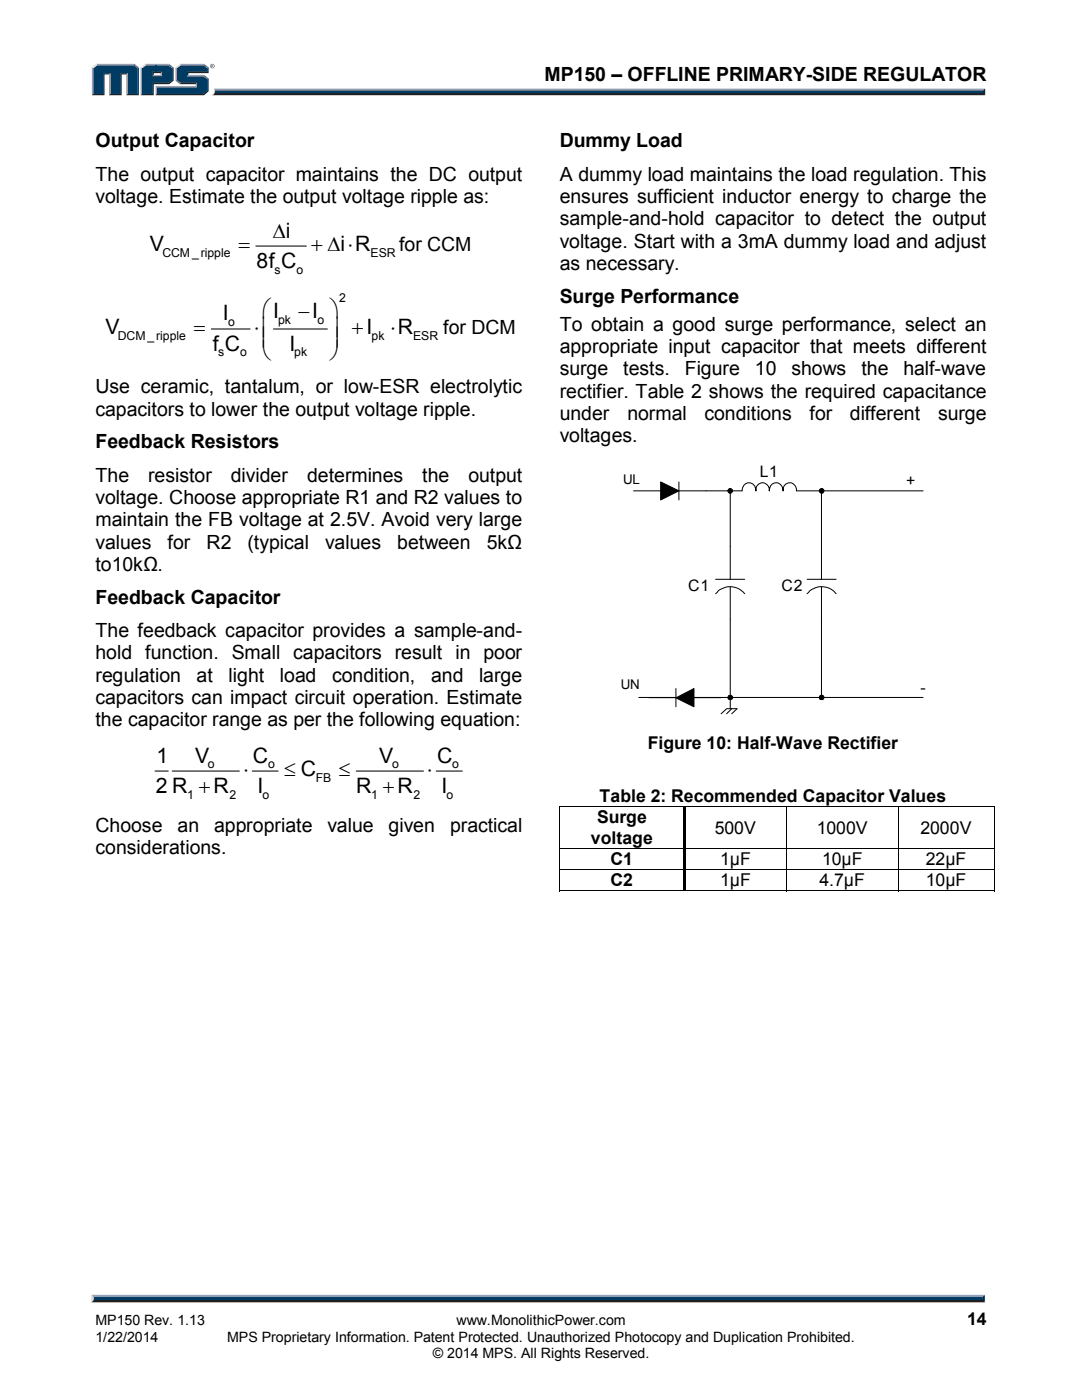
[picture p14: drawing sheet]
<svg xmlns="http://www.w3.org/2000/svg" width="216mm" height="279mm" viewBox="0 0 216 279" stroke-linecap="round" stroke-linejoin="round" font-family="sans-serif">
<defs><g id="words">
<g font-size="4.2">
<text x="54.4" y="47.5">Δi</text>
<text x="29.9" y="50.2">V</text>
<text x="47.6" y="50.2">=</text>
<text x="51.2" y="53.5">8f C</text>
<text x="62.1" y="50.2">+ Δ ⋅</text>
<text x="67.9" y="50.2">i R</text>
<text x="44.5" y="63.9">I</text>
<text x="52.3" y="63.2">⎛I</text>
<text x="59.5" y="63.5">−I ⎞</text>
<text x="21.1" y="66.7">V</text>
<text x="38.7" y="66.7">=</text>
<text x="42.5" y="70">f C</text>
<text x="50.7" y="66.7">⋅⎜</text>
<text x="52.3" y="71.6">⎝</text>
<text x="57.7" y="70">I</text>
<text x="65.9" y="67.1">⎟ +I</text>
<text x="65.9" y="71.6">⎠</text>
<text x="77.9" y="66.7">⋅R</text>
<text x="31.2" y="152.3">1</text>
<text x="38.9" y="152.2">V</text>
<text x="48.6" y="154.9">⋅</text>
<text x="50.5" y="152.2">C</text>
<text x="56.7" y="154.9">≤ C</text>
<text x="67.6" y="154.9">≤</text>
<text x="75.7" y="152.2">V</text>
<text x="85.3" y="154.9">⋅</text>
<text x="87.2" y="152.2">C</text>
<text x="31.1" y="158.2">2 R +R</text>
<text x="51.4" y="158.2">I</text>
<text x="71.1" y="158.2">R +R</text>
<text x="88.1" y="158.2">I</text>
</g>
<g font-size="3.9">
<text x="108.6" y="16.3">MP150 – OFFLINE PRIMARY-SIDE REGULATOR</text>
<text x="19" y="29.4">Output Capacitor</text>
<text x="111.7" y="29.4">Dummy Load</text>
<text x="19" y="36">The output capacitor maintains the DC output</text>
<text x="19" y="40.5">voltage. Estimate the output voltage ripple as:</text>
<text x="111.7" y="36">A dummy load maintains the load regulation. This</text>
<text x="111.7" y="40.5">ensures sufficient inductor energy to charge the</text>
<text x="111.7" y="45">sample-and-hold capacitor to detect the output</text>
<text x="79.6" y="50.2">for CCM</text>
<text x="111.7" y="49.4">voltage. Start with a 3mA dummy load and adjust</text>
<text x="111.7" y="53.9">as necessary.</text>
<text x="111.7" y="60.4">Surge Performance</text>
<text x="111.7" y="66">To obtain a good surge performance, select an</text>
<text x="88.4" y="66.7">for DCM</text>
<text x="111.7" y="70.4">appropriate input capacitor that meets different</text>
<text x="111.7" y="74.9">surge</text>
<text x="124.4" y="74.9">tests.</text>
<text x="136.7" y="74.9">Figure</text>
<text x="150.6" y="74.9">10</text>
<text x="157.9" y="74.9">shows</text>
<text x="171.9" y="74.9">the</text>
<text x="180.3" y="74.9">half-wave</text>
<text x="19.1" y="78.4">Use ceramic, tantalum, or low-ESR electrolytic</text>
<text x="19.1" y="82.9">capacitors to lower the output voltage ripple.</text>
<text x="111.7" y="79.4">rectifier. Table 2 shows the required capacitance</text>
<text x="111.7" y="83.8">under</text>
<text x="125.2" y="83.8">normal</text>
<text x="140.5" y="83.8">conditions</text>
<text x="161.5" y="83.8">for</text>
<text x="169.6" y="83.8">different</text>
<text x="187.2" y="83.8">surge</text>
<text x="19.1" y="89.5">Feedback Resistors</text>
<text x="111.7" y="88.3">voltages.</text>
<text x="19.1" y="96.1">The</text>
<text x="19.1" y="100.5">voltage. Choose appropriate R1 and R2 values to</text>
<text x="29.5" y="96.1">resistor</text>
<text x="46.1" y="96.1">divider</text>
<text x="61.3" y="96.1">determines</text>
<text x="84.2" y="96.1">the</text>
<text x="93.5" y="96.1">output</text>
<text x="19.1" y="105">maintain the FB voltage at 2.5V. Avoid very large</text>
<text x="19.1" y="109.5">values</text>
<text x="19.1" y="113.9">to10kΩ.</text>
<text x="33.4" y="109.5">for</text>
<text x="41.2" y="109.5">R2</text>
<text x="49.4" y="109.5">(typical</text>
<text x="64.9" y="109.5">values</text>
<text x="79.3" y="109.5">between</text>
<text x="97.1" y="109.5">5kΩ</text>
<text x="19.1" y="120.5">Feedback Capacitor</text>
<text x="19.1" y="127.1">The feedback capacitor provides a sample-and-</text>
<text x="19.1" y="131.5">hold function. Small capacitors result in poor</text>
<text x="19.1" y="136">regulation</text>
<text x="39.2" y="136">at</text>
<text x="45.6" y="136">light</text>
<text x="55.9" y="136">load</text>
<text x="66.3" y="136">condition,</text>
<text x="86" y="136">and</text>
<text x="95.6" y="136">large</text>
<text x="19.1" y="140.5">capacitors can impact circuit operation. Estimate</text>
<text x="19.1" y="144.9">the capacitor range as per the following equation:</text>
<text x="19.1" y="166">Choose</text>
<text x="35.4" y="166">an</text>
<text x="42.7" y="166">appropriate</text>
<text x="65.3" y="166">value</text>
<text x="77.5" y="166">given</text>
<text x="89.8" y="166">practical</text>
<text x="19.1" y="170.4">considerations.</text>
</g>
<g font-size="3.5">
<text x="129.2" y="149.4">Figure 10: Half-Wave Rectifier</text>
<text x="119.6" y="160.1">Table 2: Recommended Capacitor Values</text>
<text x="119.1" y="164.3">Surge</text>
<text x="142.6" y="166.4">500V</text>
<text x="163" y="166.4">1000V</text>
<text x="183.7" y="166.4">2000V</text>
<text x="117.9" y="168.4">voltage</text>
<text x="121.8" y="172.6">C1</text>
<text x="143.7" y="172.6">1μF</text>
<text x="164" y="172.6">10μF</text>
<text x="184.7" y="172.6">22μF</text>
<text x="121.8" y="176.8">C2</text>
<text x="143.7" y="176.9">1μF</text>
<text x="163.5" y="176.9">4.7μF</text>
<text x="184.7" y="176.9">10μF</text>
<text x="193" y="264.5">14</text>
</g>
<g font-size="3.2">
<text x="151.6" y="95.2">L1</text>
<text x="180.8" y="96.9">+</text>
<text x="137.3" y="117.9">C1</text>
<text x="156" y="117.9">C2</text>
<text x="183.7" y="138.3">-</text>
</g>
<g font-size="2.8">
<text x="19" y="267.9">1/22/2014</text>
<text x="19" y="264.5">MP150 Rev. 1.13</text>
<text x="45.3" y="267.9">MPS Proprietary Information. Patent Protected. Unauthorized Photocopy and Duplication Prohibited.</text>
<text x="91.1" y="264.5">www.MonolithicPower.com</text>
<text x="86.4" y="271.1">© 2014 MPS. All Rights Reserved.</text>
</g>
<g font-size="2.7">
<text x="124.3" y="96.6">UL</text>
<text x="123.9" y="137.5">UN</text>
</g>
<g font-size="2.5">
<text x="41.5" y="153.3">o</text>
<text x="53.5" y="153.3">o</text>
<text x="78.2" y="153.3">o</text>
<text x="90.3" y="153.3">o</text>
<text x="37.3" y="159.4">1</text>
<text x="45.8" y="159.4">2</text>
<text x="52.4" y="159.4">o</text>
<text x="63" y="156.1">FB</text>
<text x="74.1" y="159.4">1</text>
<text x="82.5" y="159.4">2</text>
<text x="89.1" y="159.4">o</text>
</g>
<g font-size="2.4">
<text x="32.4" y="51.3">CCM_ripple</text>
<text x="73.9" y="51.3">ESR</text>
<text x="54.8" y="54.6">s</text>
<text x="59.1" y="54.6">o</text>
<text x="45.5" y="65.1">o</text>
<text x="55.5" y="64.6">pk</text>
<text x="63.3" y="64.6">o</text>
<text x="67.6" y="60.3">2</text>
<text x="23.5" y="67.8">DCM_ripple</text>
<text x="43.6" y="71.1">s</text>
<text x="47.9" y="71.1">o</text>
<text x="58.7" y="71.1">pk</text>
<text x="74.1" y="67.8">pk</text>
<text x="82.4" y="67.8">ESR</text>
</g>
</g></defs>
<path d="M42.7 17.7h153.9l-.4 .7h-153.4z" fill="#94a0b9"/>
<path d="M42.8 18.4h153.4l.4 .6h-154.3l.4-.2z" fill="#231f20"/>
<path d="M196.2 18.1l.4-.4v1.3l-.4-.4z" fill="#001339"/>
<path d="M42.9 18.1h153.3v.5h-153.4z" fill="#003b63"/>
<path d="M42.7 17.7l.2 .5a.79 .79 0 0 1-.6 .8l.1-.1a1.23 1.23 0 0 0 .3-1.2z" fill="#dcddde"/>
<path d="M30.4 15.2l.3-.3h1.3l.3 .3z" fill="#94a0b9"/>
<g fill="#003b63">
<path d="M18.6 13.6l.8-.6h7.2l.8 .6v5.1h-2v-4.1h-1.4v4.1h-2v-4.1h-1.4v4.1h-2z"/>
<path d="M28.3 13.6l.8-.6h2.2v1.3h-.9v.9h1.9v-.9h-1.3v-1.3h2.6l.8 .6v2.3l-.8 .6h-3.2v2.2h-2.1z"/>
<path d="M31.3 17.4h8v-.9h-3.2l-.9-.6v-2.3l.9-.6h4.4l.9 .6v.7h-4.1v.9h3.2l.9 .6v2.2l-.9 .7h-9.2z"/>
</g>
<path d="M35.9 12.9h4.8" fill="none" stroke="#94a0b9" stroke-width=".26"/>
<path d="M35 13.4l.9-.7 .2 .3-.8 .6z" fill="#dcddde"/>
<path d="M35.1 13.4v2.7" fill="none" stroke="#94a0b9" stroke-width=".27"/>
<path d="M35 16.1l.3-.2 .8 .6-.2 .3z" fill="#547194"/>
<path d="M35.9 16.7h3.4" fill="none" stroke="#001339" stroke-width=".26"/>
<g fill="#94a0b9">
<path d="M31 17.2h8.1v-.4l.2-.3v.9h-8z"/>
<path d="M31 17.2l.3 .2v1.3l-.3 .3z"/>
</g>
<path d="M37.3 14.3h4.1v-.7l.2-.2v1.2h-4v.3l-.3 .3z" fill="#001339"/>
<path d="M37.3 15.1h3.4" fill="none" stroke="#94a0b9" stroke-width=".26"/>
<path d="M40.7 14.9l.9 .8-.2 .1-.9-.6z" fill="#547194"/>
<g fill="#001339">
<path d="M31 19l.3-.3h9.2l.9-.7v-2.2l.2-.1v2.5l-.9 .8z"/>
<path d="M30.4 16.5h3.2l.8-.6v-2.3l.2-.2v2.7l-.9 .7h-3v2.2h-2.6l.2-.3h2.1z"/>
</g>
<path d="M33.7 12.7l.9 .7-.2 .2-.8-.6z" fill="#547194"/>
<path d="M29 12.9h4.7" fill="none" stroke="#94a0b9" stroke-width=".26"/>
<path d="M28.1 13.4l.9-.7 .1 .3-.8 .6z" fill="#dcddde"/>
<path d="M28.2 13.4v5.6" fill="none" stroke="#94a0b9" stroke-width=".27"/>
<path d="M32 14.6l.3-.3v.9l-.3-.3z" fill="#94a0b9"/>
<g fill="#001339">
<path d="M30.4 14.3h1.9l-.3 .3h-1.3v.3l-.3 .3z"/>
<path d="M27.4 13.6l.3-.2v5.6h-2.5l.2-.3h2z"/>
</g>
<path d="M26.8 12.7l.9 .7-.3 .2-.8-.6z" fill="#547194"/>
<path d="M19.2 12.9h7.6" fill="none" stroke="#94a0b9" stroke-width=".26"/>
<path d="M18.3 13.4l.9-.7 .2 .3-.8 .6z" fill="#dcddde"/>
<path d="M18.5 13.4v5.6" fill="none" stroke="#94a0b9" stroke-width=".27"/>
<path d="M20.6 14.6h1.4l-.2 .3h-.9v4.1h-2.6l.3-.3h2z" fill="#001339"/>
<path d="M21.9 14.6v4.4" fill="none" stroke="#94a0b9" stroke-width=".27"/>
<path d="M24 14.6h1.4l-.2 .3h-.9v4.1h-2.5l.2-.3h2z" fill="#001339"/>
<path d="M25.3 14.6v4.4" fill="none" stroke="#94a0b9" stroke-width=".27"/>
<path d="M40.7 12.7l.9 .7-.2 .2-.9-.6z" fill="#547194"/>
<g fill="#231f20">
<path d="M18.7 259.2h177.4l.4 .7h-178.3z"/>
<path d="M41.9 13.2a.45 .45 0 0 1 .9 0 .45 .45 0 0 1-.9 0zM42 13.2a.37 .37 0 0 0 .7 0 .37 .37 0 0 0-.7 0zM42.2 12.9l.3 .1 .1 .4-.3-.2-.1 .2zM42.3 13v.2l.1-.1z"/>
</g>
<path d="M18.3 258.4h178.2l-.4 .8h-177.4z" fill="#94a0b9"/>
<path d="M196.5 258.4v1.5l-.4-.4v-.6z" fill="#001339"/>
<path d="M18.7 258.9h177.4v.6h-177.4z" fill="#003b63"/>
<path d="M18.2 258.4l.5 .5v.5l-.5 .5z" fill="#dcddde"/>
<path d="M51.1 49.1h10M42.2 65.7h7.7M54.6 65.7h10.7M30.9 153.9h2.7M34.4 153.9h13.4M50.3 153.9h5.2M71.1 153.9h13.4M87 153.9h5.2" fill="none" stroke="#000" stroke-width=".21"/>
<g fill="#000">
<path d="M131.8 96.2l3.7 1.8-3.7 1.8zM134.9 139.3l3.6-1.9v3.7z"/>
<path d="M163.5 138.9l.7-.1a.54 .54 0 0 1 0 .9h-.4a.52 .52 0 0 1-.3-.8z" fill-rule="evenodd"/>
<circle cx="145.7" cy="98" r=".46"/>
<circle cx="163.9" cy="97.9" r=".45"/>
<circle cx="145.7" cy="139.2" r=".46"/>
</g>
<g fill="none" stroke="#000" stroke-width=".2">
<path d="M131.8 96.2l3.7 1.8-3.7 1.8zM135.5 96.2v3.6M145.7 98v17.6M163.9 98v17.6M184.2 98h-25.3a1.36 1.36 0 0 0-1.3-1.7 1.36 1.36 0 0 0-1.3 1.7 1.39 1.39 0 0 0-1.4-1.7 1.39 1.39 0 0 0-1.4 1.7 1.36 1.36 0 0 0-1.3-1.7 1.36 1.36 0 0 0-1.4 1.7 1.39 1.39 0 0 0-1.3-1.7 1.39 1.39 0 0 0-1.4 1.7h-21.7M142.8 118.5a3.7 3.7 0 0 1 5.8 0M142.8 115.6h5.8M145.7 117.1v24.3M161 118.5a3.7 3.7 0 0 1 5.8 0M161 115.6h5.8M163.9 117.1v22.1M127.5 139.2h56.7"/>
<path d="M129.5 139.2h14.4M134.9 137.4v3.7M134.9 139.3l3.6-1.9v3.7zM163.5 138.9l.7-.1a.48 .48 0 0 1 0 .8l-.7-.1zM143.9 142.5l1.1-1.1h2.1l-1.1 1.1M146 141.4l-1 1.1M111.6 161h86.9M111.6 169.3h86.9M111.6 173.5h86.9M111.6 177.8h45.3M111.7 161.1v8.1M111.7 169.4v4"/>
<path d="M111.7 173.6v4.2M157 161.1v8.1M157 169.4v4M157 173.6v4.2M157.1 177.8h22M179.2 161.1v8.1M179.2 169.4v4M179.2 173.6v4.2M179.3 177.8h19M198.4 161.1v8.1M198.4 169.4v4M198.4 173.6v4.2"/>
<circle cx="145.7" cy="98" r=".46"/>
<circle cx="163.9" cy="97.9" r=".45"/>
<circle cx="145.7" cy="139.2" r=".45"/>
</g>
<path d="M111.6 160.9h.2v.2h-.2zM136.3 161.1h.5v8.1h-.5zM136.3 169.4h.5v4h-.5zM136.3 173.6h.5v4.1h-.5zM198.3 160.9h.2v.2h-.2zM198.3 177.7h.2v.1h-.2z" fill="#000"/>
<use href="#words"/>
</svg>
